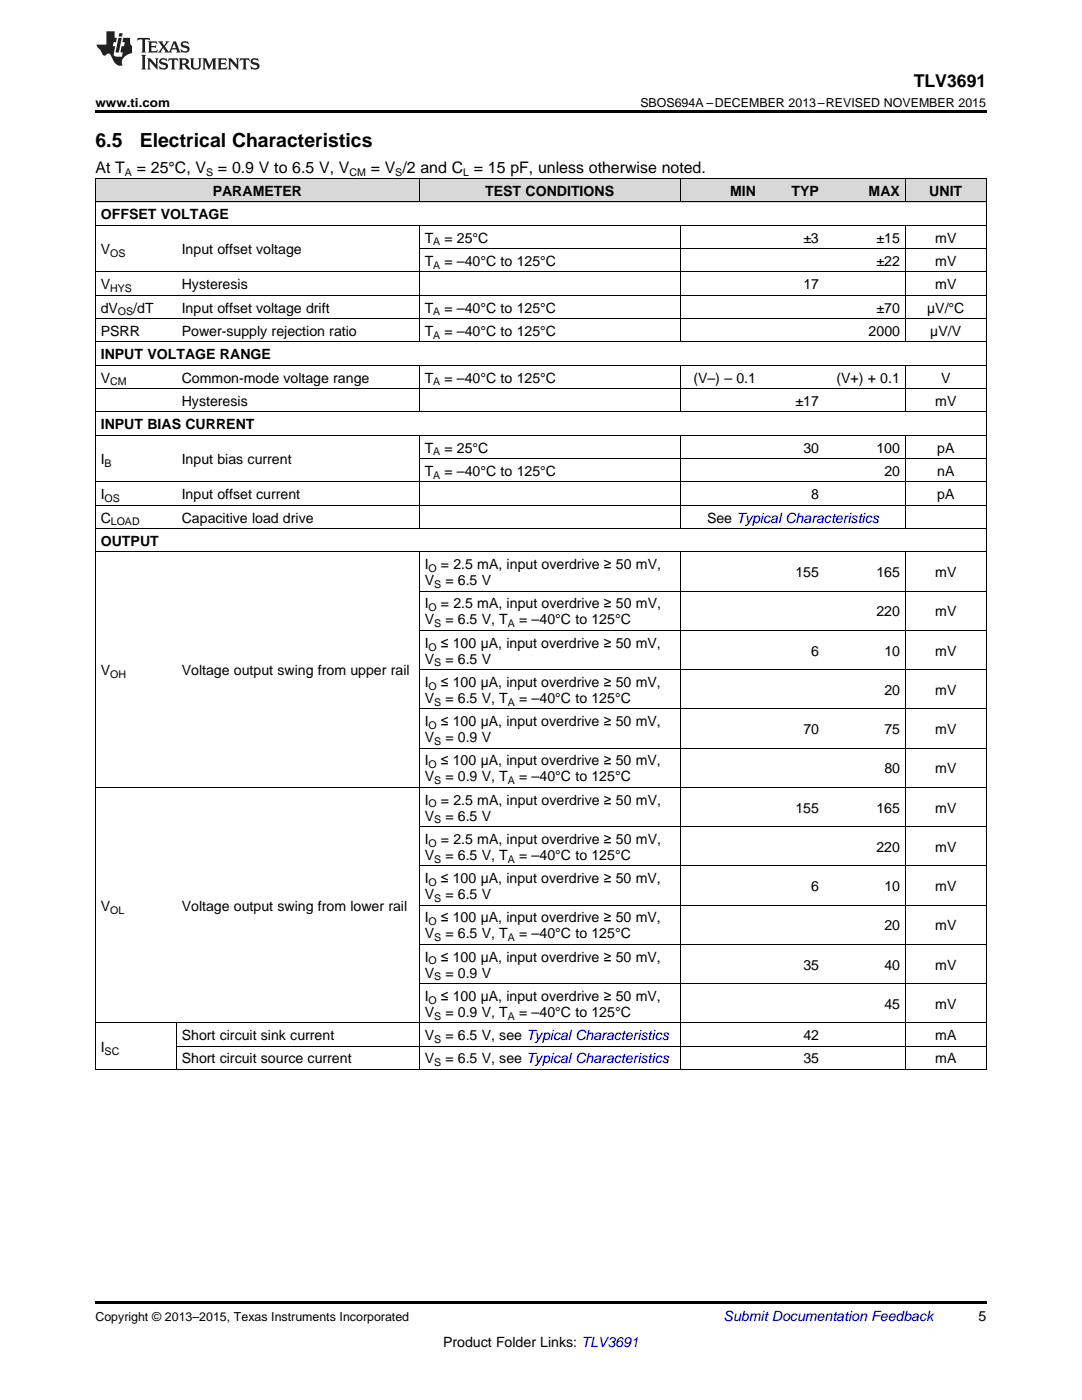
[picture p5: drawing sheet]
<svg xmlns="http://www.w3.org/2000/svg" width="216mm" height="279mm" viewBox="0 0 216 279" stroke-linecap="round" stroke-linejoin="round" font-family="sans-serif">
<defs><g id="words">
<g font-size="3.9">
<text x="19" y="29.3">6.5</text>
<text x="27.9" y="29.3">Electrical Characteristics</text>
</g>
<text font-size="3.5" x="182.3" y="17.3">TLV3691</text>
<g font-size="3.2">
<text x="19" y="34.4">At T</text>
<text x="27.3" y="34.4">= 25°C, V</text>
<text x="43.5" y="34.4">= 0.9 V to 6.5 V, V</text>
<text x="74" y="34.4">= V /2 and C = 15 pF, unless otherwise noted.</text>
</g>
<g font-size="2.8">
<text x="42.4" y="39.1">PARAMETER</text>
<text x="96.8" y="39.1">TEST CONDITIONS</text>
<text x="145.7" y="39.1">MIN</text>
<text x="157.9" y="39.1">TYP</text>
<text x="173.3" y="39.1">MAX</text>
<text x="185.4" y="39.1">UNIT</text>
<text x="20.1" y="43.7">OFFSET VOLTAGE</text>
<text x="20.1" y="50.7">V</text>
<text x="36.3" y="50.7">Input offset voltage</text>
<text x="84.7" y="48.4">T</text>
<text x="84.7" y="53.1">T</text>
<text x="88.7" y="48.4">= 25°C</text>
<text x="88.7" y="53.1">= –40°C to 125°C</text>
<text x="160.3" y="48.4">±3</text>
<text x="174.9" y="48.4">±15</text>
<text x="174.9" y="53.1">±22</text>
<text x="186.6" y="48.4">mV</text>
<text x="186.6" y="53.1">mV</text>
<text x="20.1" y="57.7">V</text>
<text x="36.3" y="57.7">Hysteresis</text>
<text x="160.3" y="57.7">17</text>
<text x="186.6" y="57.7">mV</text>
<text x="20.1" y="62.4">dV</text>
<text x="26.6" y="62.4">/dT</text>
<text x="36.3" y="62.4">Input offset voltage drift</text>
<text x="84.7" y="62.4">T</text>
<text x="88.7" y="62.4">= –40°C to 125°C</text>
<text x="174.9" y="62.4">±70</text>
<text x="185" y="62.4">µV/°C</text>
<text x="20.1" y="67">PSRR</text>
<text x="20.1" y="71.7">INPUT VOLTAGE RANGE</text>
<text x="36.3" y="67">Power-supply rejection ratio</text>
<text x="84.7" y="67">T</text>
<text x="88.7" y="67">= –40°C to 125°C</text>
<text x="173.3" y="67">2000</text>
<text x="185.6" y="67">µV/V</text>
<text x="20.1" y="76.3">V</text>
<text x="36.3" y="76.3">Common-mode voltage range</text>
<text x="84.7" y="76.3">T</text>
<text x="88.7" y="76.3">= –40°C to 125°C</text>
<text x="138.4" y="76.3">(V–) – 0.1</text>
<text x="166.9" y="76.3">(V+) + 0.1</text>
<text x="187.8" y="76.3">V</text>
<text x="36.3" y="81">Hysteresis</text>
<text x="158.7" y="81">±17</text>
<text x="186.6" y="81">mV</text>
<text x="20.1" y="85.7">INPUT BIAS CURRENT</text>
<text x="20.1" y="92.6">I</text>
<text x="36.3" y="92.6">Input bias current</text>
<text x="84.7" y="90.3">T</text>
<text x="84.7" y="95">T</text>
<text x="88.7" y="90.3">= 25°C</text>
<text x="88.7" y="95">= –40°C to 125°C</text>
<text x="160.3" y="90.3">30</text>
<text x="174.9" y="90.3">100</text>
<text x="176.5" y="95">20</text>
<text x="187" y="90.3">pA</text>
<text x="187" y="95">nA</text>
<text x="20.1" y="99.6">I</text>
<text x="36.3" y="99.6">Input offset current</text>
<text x="161.9" y="99.6">8</text>
<text x="187" y="99.6">pA</text>
<text x="20.1" y="104.3">C</text>
<text x="36.3" y="104.3">Capacitive load drive</text>
<text x="141.1" y="104.3">See Typical Characteristics</text>
<text x="20.1" y="108.9">OUTPUT</text>
<text x="84.7" y="113.6">I</text>
<text x="88" y="113.6">= 2.5 mA, input overdrive ≥ 50 mV,</text>
<text x="84.7" y="116.8">V</text>
<text x="88.9" y="116.8">= 6.5 V</text>
<text x="158.7" y="115.2">155</text>
<text x="174.9" y="115.2">165</text>
<text x="186.6" y="115.2">mV</text>
<text x="84.7" y="121.4">I</text>
<text x="84.7" y="124.6">V</text>
<text x="88" y="121.4">= 2.5 mA, input overdrive ≥ 50 mV,</text>
<text x="88.9" y="124.6">= 6.5 V, T</text>
<text x="103.6" y="124.6">= –40°C to 125°C</text>
<text x="174.9" y="123">220</text>
<text x="186.6" y="123">mV</text>
<text x="84.7" y="129.3">I</text>
<text x="88" y="129.3">≤ 100 µA, input overdrive ≥ 50 mV,</text>
<text x="161.9" y="130.8">6</text>
<text x="176.5" y="130.8">10</text>
<text x="186.6" y="130.8">mV</text>
<text x="20.1" y="134.8">V</text>
<text x="36.3" y="134.8">Voltage output swing from upper rail</text>
<text x="84.7" y="132.4">V</text>
<text x="84.7" y="137.1">I</text>
<text x="88" y="137.1">≤ 100 µA, input overdrive ≥ 50 mV,</text>
<text x="88.9" y="132.4">= 6.5 V</text>
<text x="84.7" y="140.3">V</text>
<text x="88.9" y="140.3">= 6.5 V, T</text>
<text x="103.6" y="140.3">= –40°C to 125°C</text>
<text x="176.5" y="138.7">20</text>
<text x="186.6" y="138.7">mV</text>
<text x="84.7" y="144.9">I</text>
<text x="84.7" y="148.1">V</text>
<text x="88" y="144.9">≤ 100 µA, input overdrive ≥ 50 mV,</text>
<text x="88.9" y="148.1">= 0.9 V</text>
<text x="160.3" y="146.5">70</text>
<text x="176.5" y="146.5">75</text>
<text x="186.6" y="146.5">mV</text>
<text x="84.7" y="152.8">I</text>
<text x="84.7" y="155.9">V</text>
<text x="88" y="152.8">≤ 100 µA, input overdrive ≥ 50 mV,</text>
<text x="88.9" y="155.9">= 0.9 V, T</text>
<text x="103.6" y="155.9">= –40°C to 125°C</text>
<text x="176.5" y="154.3">80</text>
<text x="186.6" y="154.3">mV</text>
<text x="84.7" y="160.6">I</text>
<text x="88" y="160.6">= 2.5 mA, input overdrive ≥ 50 mV,</text>
<text x="84.7" y="163.8">V</text>
<text x="88.9" y="163.8">= 6.5 V</text>
<text x="158.7" y="162.2">155</text>
<text x="174.9" y="162.2">165</text>
<text x="186.6" y="162.2">mV</text>
<text x="84.7" y="168.4">I</text>
<text x="84.7" y="171.6">V</text>
<text x="88" y="168.4">= 2.5 mA, input overdrive ≥ 50 mV,</text>
<text x="88.9" y="171.6">= 6.5 V, T</text>
<text x="103.6" y="171.6">= –40°C to 125°C</text>
<text x="174.9" y="170">220</text>
<text x="186.6" y="170">mV</text>
<text x="84.7" y="176.2">I</text>
<text x="84.7" y="179.4">V</text>
<text x="88" y="176.2">≤ 100 µA, input overdrive ≥ 50 mV,</text>
<text x="88.9" y="179.4">= 6.5 V</text>
<text x="161.9" y="177.8">6</text>
<text x="176.5" y="177.8">10</text>
<text x="186.6" y="177.8">mV</text>
<text x="20.1" y="181.8">V</text>
<text x="36.3" y="181.8">Voltage output swing from lower rail</text>
<text x="84.7" y="184.1">I</text>
<text x="88" y="184.1">≤ 100 µA, input overdrive ≥ 50 mV,</text>
<text x="176.5" y="185.7">20</text>
<text x="186.6" y="185.7">mV</text>
<text x="84.7" y="187.3">V</text>
<text x="84.7" y="191.9">I</text>
<text x="88" y="191.9">≤ 100 µA, input overdrive ≥ 50 mV,</text>
<text x="88.9" y="187.3">= 6.5 V, T</text>
<text x="103.6" y="187.3">= –40°C to 125°C</text>
<text x="84.7" y="195.1">V</text>
<text x="88.9" y="195.1">= 0.9 V</text>
<text x="160.3" y="193.5">35</text>
<text x="176.5" y="193.5">40</text>
<text x="186.6" y="193.5">mV</text>
<text x="84.7" y="199.7">I</text>
<text x="84.7" y="202.9">V</text>
<text x="88" y="199.7">≤ 100 µA, input overdrive ≥ 50 mV,</text>
<text x="88.9" y="202.9">= 0.9 V, T</text>
<text x="103.6" y="202.9">= –40°C to 125°C</text>
<text x="176.5" y="201.3">45</text>
<text x="186.6" y="201.3">mV</text>
<text x="20.1" y="209.9">I</text>
<text x="36.3" y="207.6">Short circuit sink current</text>
<text x="84.7" y="207.6">V</text>
<text x="88.9" y="207.6">= 6.5 V, see Typical Characteristics</text>
<text x="160.3" y="207.6">42</text>
<text x="186.6" y="207.6">mA</text>
<text x="36.3" y="212.2">Short circuit source current</text>
<text x="84.7" y="212.2">V</text>
<text x="88.9" y="212.2">= 6.5 V, see Typical Characteristics</text>
<text x="160.3" y="212.2">35</text>
<text x="186.6" y="212.2">mA</text>
<text x="195.3" y="263.6">5</text>
<text x="88.4" y="268.9">Product Folder Links: TLV3691</text>
</g>
<text font-size="2.8" fill="#0000c8" x="144.4" y="263.6">Submit Documentation Feedback</text>
<g font-size="2.5">
<text x="19" y="21.4">www.ti.com</text>
<text x="127.8" y="21.4">SBOS694A –DECEMBER 2013–REVISED NOVEMBER 2015</text>
<text x="19" y="263.6">Copyright © 2013–2015, Texas Instruments Incorporated</text>
</g>
<g font-size="2.1">
<text x="24.9" y="35.1">A</text>
<text x="41.1" y="35.1">S</text>
<text x="69.7" y="35.1">CM</text>
<text x="78.9" y="35.1">S</text>
<text x="92.4" y="35.1">L</text>
<text x="22" y="51.3">OS</text>
<text x="86.4" y="49">A</text>
<text x="86.4" y="53.6">A</text>
<text x="22" y="58.3">HYS</text>
<text x="23.5" y="62.9">OS</text>
<text x="86.4" y="62.9">A</text>
<text x="86.4" y="67.6">A</text>
<text x="22" y="76.9">CM</text>
<text x="86.4" y="76.9">A</text>
<text x="20.9" y="93.2">B</text>
<text x="86.4" y="90.9">A</text>
<text x="86.4" y="95.5">A</text>
<text x="20.9" y="100.2">OS</text>
<text x="22.1" y="104.8">LOAD</text>
<text x="85.5" y="114.2">O</text>
<text x="86.6" y="117.3">S</text>
<text x="85.5" y="122">O</text>
<text x="86.6" y="125.2">S</text>
<text x="101.3" y="125.2">A</text>
<text x="85.5" y="129.8">O</text>
<text x="22" y="135.3">OH</text>
<text x="85.5" y="137.7">O</text>
<text x="86.6" y="133">S</text>
<text x="86.6" y="140.8">S</text>
<text x="101.3" y="140.8">A</text>
<text x="85.5" y="145.5">O</text>
<text x="86.6" y="148.7">S</text>
<text x="85.5" y="153.3">O</text>
<text x="85.5" y="161.1">O</text>
<text x="86.6" y="156.5">S</text>
<text x="101.3" y="156.5">A</text>
<text x="86.6" y="164.3">S</text>
<text x="85.5" y="169">O</text>
<text x="86.6" y="172.2">S</text>
<text x="101.3" y="172.2">A</text>
<text x="85.5" y="176.8">O</text>
<text x="86.6" y="180">S</text>
<text x="22" y="182.3">OL</text>
<text x="85.5" y="184.6">O</text>
<text x="86.6" y="187.8">S</text>
<text x="101.3" y="187.8">A</text>
<text x="85.5" y="192.5">O</text>
<text x="86.6" y="195.7">S</text>
<text x="85.5" y="200.3">O</text>
<text x="86.6" y="203.5">S</text>
<text x="101.3" y="203.5">A</text>
<text x="86.6" y="208.1">S</text>
<text x="20.9" y="210.5">SC</text>
<text x="86.6" y="212.8">S</text>
</g>
</g></defs>
<g fill="#d8d8d8">
<path d="M19 35.7h16.2v4.7h-16.2z"/>
<path d="M35.2 35.7h16.2v4.7h-16.2z"/>
<path d="M51.4 35.7h32.3v4.7h-32.3z"/>
<path d="M83.7 35.7h52.1v4.7h-52.1z"/>
<path d="M135.8 35.7h16.1v4.7h-16.1z"/>
<path d="M151.9 35.7h12.6v4.7h-12.6z"/>
<path d="M164.5 35.7h16.2v4.7h-16.2z"/>
<path d="M180.7 35.7h16.1v4.7h-16.1z"/>
</g>
<path d="M19 22h177.8v.5h-177.8zM19 259.7h177.8v.5h-177.8z" fill="#000"/>
<g fill="none" stroke="#000" stroke-width=".2">
<path d="M19 35.6h177.8M19.1 35.7v177.8M83.6 35.7v4.7M135.7 35.7v4.7M180.6 35.7v4.7M196.8 35.7v177.8M19 58.9h177.8M19 54.3h177.8M19 45h177.8M19 40.3h177.8M83.6 45v23.3M83.7 49.6h113.1"/>
<path d="M135.7 45v23.3M180.6 45v23.3M19 77.6h177.8M19 72.9h177.8M19 68.2h177.8M19 63.6h177.8M83.6 72.9v9.4M135.7 72.9v9.4M180.6 72.9v9.4M19 96.2h177.8M19 86.9h177.8M19 82.2h177.8"/>
<path d="M83.6 86.9v18.7M83.7 91.5h113.1M135.7 86.9v18.7M180.6 86.9v18.7M19 110.2h177.8M19 105.5h177.8M19 100.8h177.8M83.6 110.2v103.3M83.7 118h113.1M135.7 110.2v103.3M180.6 110.2v103.3M83.7 133.6h113.1"/>
<path d="M83.7 125.8h113.1M19 157.1h177.8M83.7 149.3h113.1M83.7 141.5h113.1M83.7 172.8h113.1M83.7 165h113.1M83.7 196.3h113.1M83.7 188.5h113.1M83.7 180.6h113.1M19 213.4h177.8M19 204.1h177.8M35.2 204.2v9.3"/>
<path d="M35.2 208.8h161.6"/>
</g>
<g fill="#231f20">
<path d="M27.5 7.6l-.1 .5 .4-.2h.6v.1v2.1l-.2 .4h1l-.3-.4v-2.1l.1-.1h.5l.5 .2-.2-.5zM29.5 8.3l.2 .3v1.5l-.2 .4h1.8l.2-.6a1.04 1.04 0 0 1-1.3 .2v-.7h.6l.3 .2v-.6l-.3 .2h-.6v-.6l.8-.1 .4 .3-.2-.5zM31.5 8.3l.9 1.1-.9 1.1h.8l-.2-.2 .5-.7 .4 .7-.2 .2h1.5l-.1-.2 .1-.4h.9l.1 .4-.2 .2h1l-.3-.3-.7-1.9h-.5l-.9 2-.8-1 .9-1h-.8l.1 .3-.3 .5-.4-.6 .2-.2zM34.7 8.6l.4 1h-.7zM36.3 8.4a.63 .63 0 0 0-.2 .7 .63 .63 0 0 0 .6 .4l.6 .2 .1 .2a.75 .75 0 0 1-.7 .4 .75 .75 0 0 1-.6-.5l.1 .7 .1-.1a1.11 1.11 0 0 0 1.5-.6 1.13 1.13 0 0 0-1.2-.8l-.1-.4a1.04 1.04 0 0 1 1.2 .2l-.2-.5-.1 .1-.5-.2zM28.2 10.9l.2 .4v2.2l-.2 .4h1l-.3-.4v-2.2l.3-.4zM29.3 11.6l.3 .4v1.5l-.3 .4h.8l-.2-.4v-1.3l1.5 1.7v-1.9l.2-.4h-.7l.2 .4v.9l-1.1-1.3zM32 11.8a.62 .62 0 0 0-.2 .7 .62 .62 0 0 0 .6 .4l.6 .1 .1 .3a.76 .76 0 0 1-.7 .3 .76 .76 0 0 1-.6-.4l.1 .7 .1-.1a1.11 1.11 0 0 0 1.5-.6 1.13 1.13 0 0 0-1.2-.8l-.1-.4a1.04 1.04 0 0 1 1.2 .2l-.2-.6-.1 .1-.5-.1zM33.7 11.6l-.2 .6a.61 .61 0 0 1 .8-.3v1.6l-.2 .4h.9l-.2-.4v-1.6a.63 .63 0 0 1 .8 .3l-.2-.6zM35.6 11.6l.3 .4v1.5l-.3 .4h1l-.2-.2v-.8l.5 .2a.76 .76 0 0 0 1.2 .7l-1-1a.58 .58 0 0 0 .6-.5 .58 .58 0 0 0-.5-.6zM36.4 11.9h.1a.45 .45 0 0 1 .5 .1 .45 .45 0 0 1 .1 .5l-.7 .2zM37.9 11.6l.2 .2a2.17 2.17 0 0 0 .3 1.9 .99 .99 0 0 0 1.6-.6v-1.1l.2-.4h-.7l.2 .2a1.92 1.92 0 0 1-.2 1.8 .6 .6 0 0 1-.9-.5v-1.1l.2-.4zM40.4 11.6l.2 .4v1.5l-.2 .4h.7l-.2-.4v-1.4l.8 1.8 .8-1.8v1.4l-.2 .4h.9l-.2-.4v-1.5l.2-.4h-.8l-.6 1.5-.6-1.5zM43.4 11.6l.2 .4v1.5l-.2 .4h1.8l.2-.6a1.04 1.04 0 0 1-1.3 .1v-.6h.5l.4 .2v-.6l-.4 .2h-.5v-.7h.8l.3 .3-.1-.6zM45.5 11.6l.2 .4v1.5l-.2 .4h.7l-.2-.4v-1.3l1.5 1.7v-1.9l.2-.4h-.7l.2 .4v.9l-1.1-1.3zM47.9 11.6l-.1 .6a.61 .61 0 0 1 .8-.3v1.6l-.3 .4h1l-.3-.4 .1-1.6a.63 .63 0 0 1 .7 .3l-.1-.6zM50.2 11.8a.62 .62 0 0 0-.2 .7 .62 .62 0 0 0 .6 .4l.6 .1 .2 .3a.76 .76 0 0 1-.8 .3 .76 .76 0 0 1-.6-.4l.1 .7 .2-.1a1.11 1.11 0 0 0 1.5-.6 1.13 1.13 0 0 0-1.3-.8l-.1-.4a1.04 1.04 0 0 1 1.2 .2l-.1-.6-.2 .1-.5-.1z"/>
<path d="M21.2 6.3v2.6h-1.9l.1 .4 .7 .9a.91 .91 0 0 0 1 .8 .56 .56 0 0 1 .5-.3 .56 .56 0 0 1 .5 .3l.4 .8a1.53 1.53 0 0 0 1.9 1.2 1.54 1.54 0 0 1 1-2.1l.9-.3v-1.4a1.52 1.52 0 0 1-.3-1.6h-1.4l-.2 .8h.5l-.2 .8h-.4l-.2 1v.2l.4 .1-.2 .8a1.93 1.93 0 0 1-1.6-.3l.3-1.8h-.5l.2-.8h.4l.2-.8h-.4v-1.3zM23.6 7.6l-.6 2.9h.7l.6-2.9zM23.8 6.6l-.1 .7h.6l.2-.7z"/>
</g>
<use href="#words"/>
</svg>
